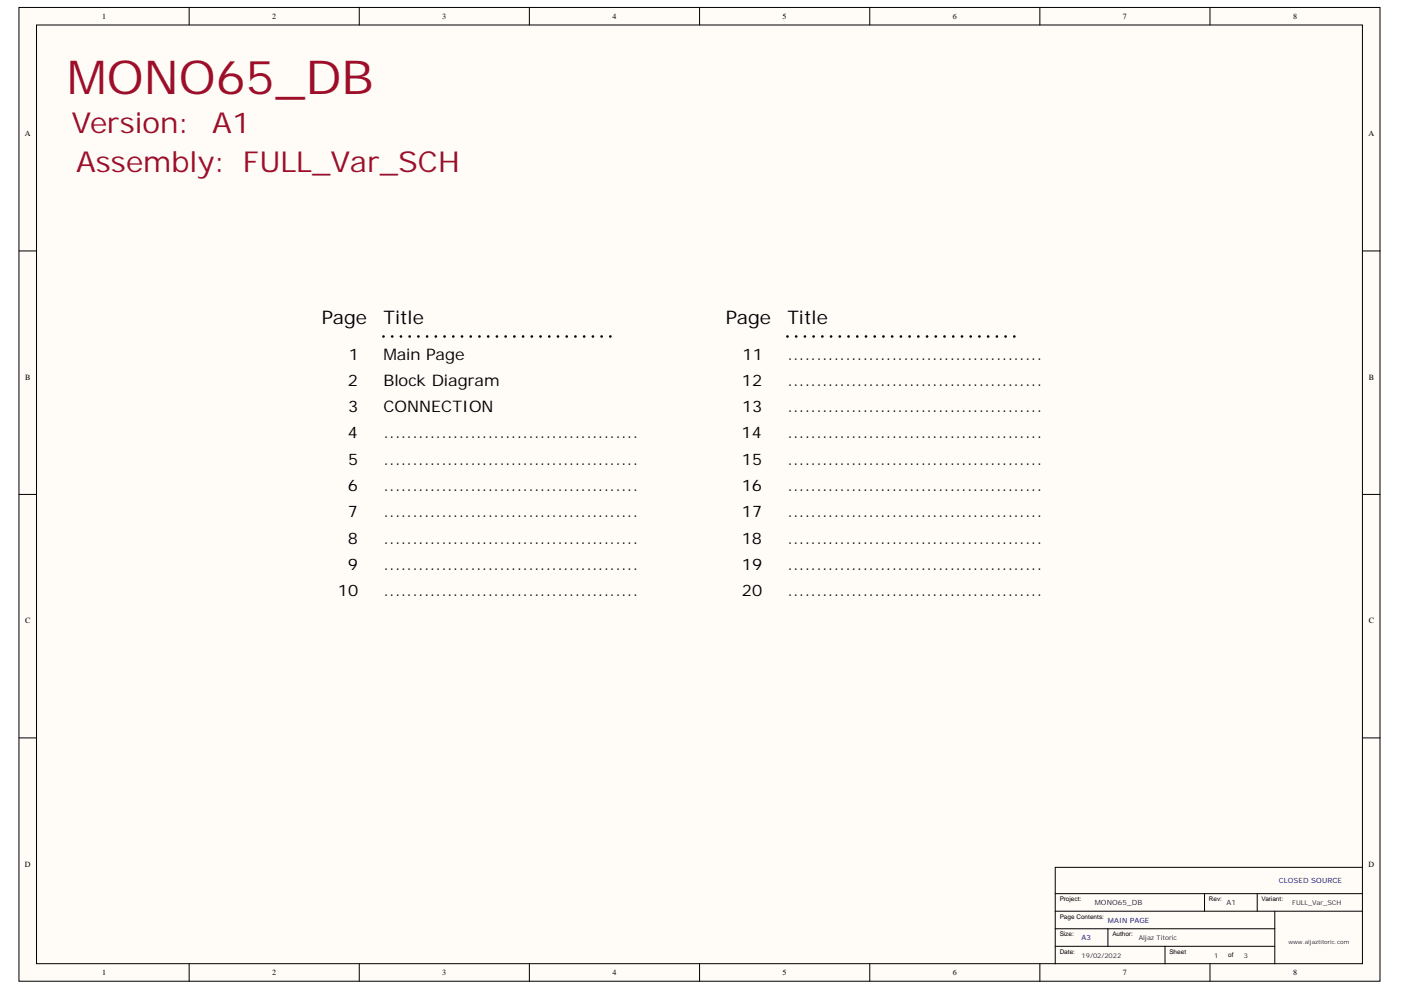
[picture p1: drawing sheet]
<svg xmlns="http://www.w3.org/2000/svg" width="297mm" height="210mm" viewBox="0 0 297 210" stroke-linecap="round" stroke-linejoin="round" font-family="sans-serif">
<defs><g id="words">
<text font-size="9.9" fill="#9e0e29" x="14.3" y="19.9">MONO65_DB</text>
<g font-size="6.1" fill="#9e0e29">
<text x="15.2" y="28.2">Version:</text>
<text x="45" y="28.2">A1</text>
<text x="16.1" y="36.6">Assembly: FULL_Var_SCH</text>
</g>
<g font-size="4">
<text x="68.3" y="68.6">Page</text>
<text x="81.3" y="68.6">Title</text>
<text x="153.9" y="68.6">Page</text>
<text x="166.9" y="68.6">Title</text>
</g>
<g font-size="3.4">
<text x="73.9" y="76.2">1</text>
<text x="81.3" y="76.2">Main Page</text>
<text x="157.4" y="76.2">11</text>
<text x="166.9" y="76.2">............................................</text>
<text x="73.8" y="81.8">2</text>
<text x="81.3" y="81.8">Block Diagram</text>
<text x="157.3" y="81.8">12</text>
<text x="166.9" y="81.8">............................................</text>
<text x="73.8" y="87.4">3</text>
<text x="81.3" y="87.4">CONNECTION</text>
<text x="157.3" y="87.4">13</text>
<text x="166.9" y="87.4">............................................</text>
<text x="73.7" y="93">4</text>
<text x="81.3" y="93">............................................</text>
<text x="157.2" y="93">14</text>
<text x="166.9" y="93">............................................</text>
<text x="73.8" y="98.5">5</text>
<text x="81.3" y="98.5">............................................</text>
<text x="157.3" y="98.5">15</text>
<text x="166.9" y="98.5">............................................</text>
<text x="73.8" y="104.1">6</text>
<text x="81.3" y="104.1">............................................</text>
<text x="157.3" y="104.1">16</text>
<text x="166.9" y="104.1">............................................</text>
<text x="73.8" y="109.7">7</text>
<text x="81.3" y="109.7">............................................</text>
<text x="157.3" y="109.7">17</text>
<text x="166.9" y="109.7">............................................</text>
<text x="73.8" y="115.3">8</text>
<text x="81.3" y="115.3">............................................</text>
<text x="157.3" y="115.3">18</text>
<text x="166.9" y="115.3">............................................</text>
<text x="73.8" y="120.9">9</text>
<text x="81.3" y="120.9">............................................</text>
<text x="157.3" y="120.9">19</text>
<text x="166.9" y="120.9">............................................</text>
<text x="71.6" y="126.4">10</text>
<text x="81.3" y="126.4">............................................</text>
<text x="157.3" y="126.4">20</text>
<text x="166.9" y="126.4">............................................</text>
</g>
<g font-size="1.7">
<text x="21.7" y="4">1</text>
<text x="57.7" y="4">2</text>
<text x="93.8" y="4">3</text>
<text x="129.8" y="4">4</text>
<text x="165.9" y="4">5</text>
<text x="202" y="4">6</text>
<text x="238.1" y="4">7</text>
<text x="274.2" y="4">8</text>
<text x="5.3" y="28.9">A</text>
<text x="290.1" y="28.9">A</text>
<text x="5.3" y="80.5">B</text>
<text x="290.2" y="80.5">B</text>
<text x="5.3" y="132.1">C</text>
<text x="290.2" y="132.1">C</text>
<text x="5.3" y="183.8">D</text>
<text x="290.1" y="183.8">D</text>
<text x="21.7" y="206.8">1</text>
<text x="57.7" y="206.8">2</text>
<text x="93.8" y="206.8">3</text>
<text x="129.8" y="206.8">4</text>
<text x="165.9" y="206.8">5</text>
<text x="202" y="206.8">6</text>
<text x="238.1" y="206.8">7</text>
<text x="274.2" y="206.8">8</text>
</g>
<g font-size="1.5" fill="#20124d">
<text x="232.1" y="191.9">MONO65_DB</text>
<text x="260" y="191.9">A1</text>
</g>
<g font-size="1.5" fill="#000080">
<text x="271.1" y="187.3">CLOSED SOURCE</text>
<text x="234.9" y="195.7">MAIN PAGE</text>
<text x="229.3" y="199.4">A3</text>
</g>
<g font-size="1.4">
<text x="224.7" y="191.1">Project:</text>
<text x="256.3" y="191.1">Rev:</text>
<text x="267.5" y="191.1">Variant:</text>
<text x="224.7" y="194.8">Page Contents:</text>
<text x="224.7" y="198.5">Size:</text>
<text x="224.7" y="202.2">Date:</text>
<text x="235.8" y="198.5">Author:</text>
<text x="247.9" y="202.2">Sheet</text>
<text x="260.4" y="203">of</text>
</g>
<g font-size="1.4" fill="#20124d">
<text x="274" y="191.9">FULL_Var_SCH</text>
<text x="229.3" y="203.1">19/02/2022</text>
<text x="241.4" y="199.3">Aljaz Titoric</text>
<text x="257.4" y="203.1">1</text>
<text x="263.8" y="203.1">3</text>
</g>
<text font-size="1.2" fill="#20124d" x="273.2" y="200.2">www.aljaztitoric.com</text>
</g></defs>
<g fill="#fffcf8" stroke="#000" stroke-width=".21">
<path d="M4 1.6h288.6v206.4h-288.6z"/>
<path d="M7.7 5.3h281.2v199h-281.2z"/>
</g>
<g fill="none" stroke="#000" stroke-width=".21">
<path d="M40.1 1.6v3.7M76.2 1.6v3.7M112.2 1.6v3.7M148.3 1.6v3.7M184.4 1.6v3.7M220.5 1.6v3.7M256.5 1.6v3.7M4 53.2h3.7M288.9 53.2h3.7M4 104.8h3.7M288.9 104.8h3.7M4 156.5h3.7"/>
<path d="M288.9 156.5h3.7M223.7 196.9h46.6M223.7 193.2h65.2M223.7 189.5h65.2M234.9 196.9v3.7M255.4 189.5v3.7M266.6 189.5v3.7M270.3 193.2v11.2M288.9 183.9h-65.2v20.5M40.1 204.4v3.7M76.2 204.4v3.7M112.2 204.4v3.7"/>
<path d="M148.3 204.4v3.7M184.4 204.4v3.7M220.5 204.4v3.7M223.7 200.6h46.6M247 200.6v3.8M256.5 204.4v3.7"/>
</g>
<path d="M81.3 71.3h48.4M166.9 71.3h48.5" fill="none" stroke="#000" stroke-width=".56" stroke-dasharray="0 1.8"/>
<use href="#words"/>
</svg>
